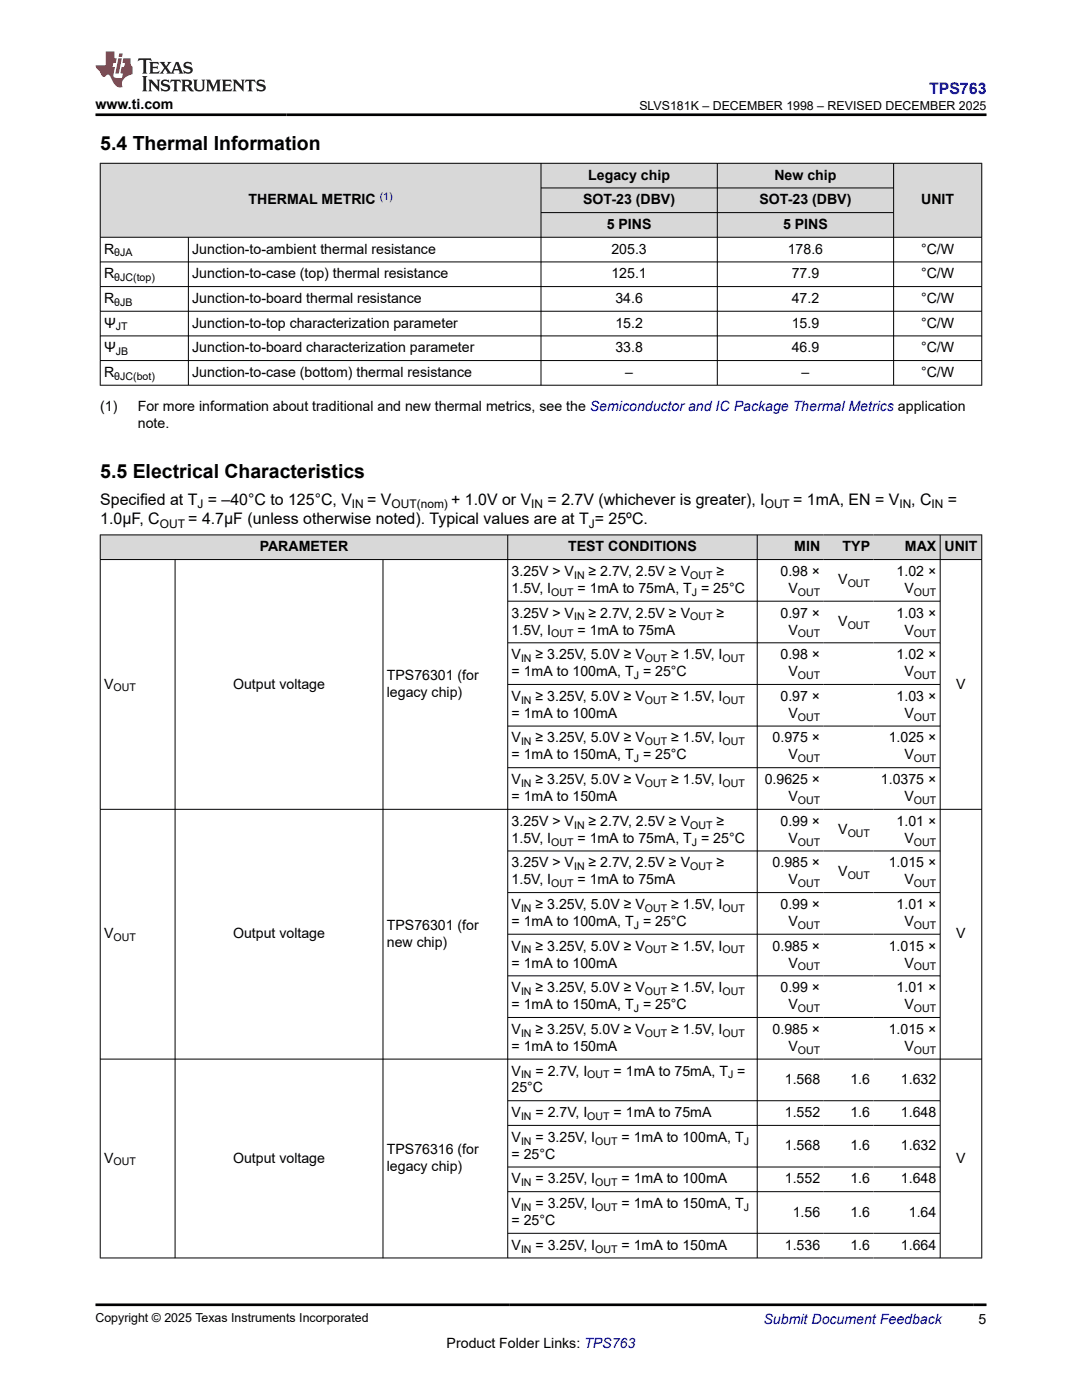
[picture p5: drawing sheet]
<svg xmlns="http://www.w3.org/2000/svg" width="216mm" height="279mm" viewBox="0 0 216 279" stroke-linecap="round" stroke-linejoin="round" font-family="sans-serif">
<defs><g id="words">
<g font-size="3.9">
<text x="20" y="29.9">5.4 Thermal Information</text>
<text x="20" y="95.4">5.5 Electrical Characteristics</text>
</g>
<text font-size="3.2" fill="#00f" x="185.4" y="18.7">TPS763</text>
<g font-size="3.2">
<text x="20" y="100.8">Specified at T = –40°C to 125°C, V</text>
<text x="73.3" y="100.8">= V</text>
<text x="90" y="100.8">+ 1.0V or V</text>
<text x="109.3" y="100.8">= 2.7V (whichever is greater), I</text>
<text x="158.3" y="100.8">= 1mA, EN = V</text>
<text x="181.8" y="100.8">, C</text>
<text x="189.2" y="100.8">=</text>
<text x="20" y="104.6">1.0µF, C</text>
<text x="37.6" y="104.6">= 4.7µF (unless otherwise noted). Typical values are at T = 25ºC.</text>
</g>
<g font-size="2.8">
<text x="19" y="21.8">www.ti.com</text>
<text x="117.4" y="35.9">Legacy chip</text>
<text x="154.5" y="35.9">New chip</text>
<text x="49.6" y="40.8">THERMAL METRIC</text>
<text x="116.4" y="40.8">SOT-23 (DBV)</text>
<text x="151.5" y="40.8">SOT-23 (DBV)</text>
<text x="183.8" y="40.8">UNIT</text>
<text x="121.1" y="45.7">5 PINS</text>
<text x="156.3" y="45.7">5 PINS</text>
<text x="20.8" y="50.6">R</text>
<text x="38.4" y="50.6">Junction-to-ambient thermal resistance</text>
<text x="122" y="50.6">205.3</text>
<text x="157.2" y="50.6">178.6</text>
<text x="183.8" y="50.6">°C/W</text>
<text x="20.8" y="55.5">R</text>
<text x="38.4" y="55.5">Junction-to-case (top) thermal resistance</text>
<text x="122" y="55.5">125.1</text>
<text x="158" y="55.5">77.9</text>
<text x="183.8" y="55.5">°C/W</text>
<text x="20.8" y="60.5">R</text>
<text x="20.8" y="65.4">Ψ</text>
<text x="38.4" y="60.5">Junction-to-board thermal resistance</text>
<text x="38.4" y="65.4">Junction-to-top characterization parameter</text>
<text x="122.8" y="60.5">34.6</text>
<text x="122.8" y="65.4">15.2</text>
<text x="158" y="60.5">47.2</text>
<text x="158" y="65.4">15.9</text>
<text x="183.8" y="60.5">°C/W</text>
<text x="183.8" y="65.4">°C/W</text>
<text x="20.8" y="70.3">Ψ</text>
<text x="38.4" y="70.3">Junction-to-board characterization parameter</text>
<text x="122.8" y="70.3">33.8</text>
<text x="158" y="70.3">46.9</text>
<text x="183.8" y="70.3">°C/W</text>
<text x="20.8" y="75.2">R</text>
<text x="38.4" y="75.2">Junction-to-case (bottom) thermal resistance</text>
<text x="124.8" y="75.2">–</text>
<text x="159.9" y="75.2">–</text>
<text x="183.8" y="75.2">°C/W</text>
<text x="20" y="82">(1)</text>
<text x="27.5" y="82">For more information about traditional and new thermal metrics, see the Semiconductor and IC Package Thermal Metrics application</text>
<text x="27.5" y="85.4">note.</text>
<text x="51.8" y="110">PARAMETER</text>
<text x="113.3" y="110">TEST CONDITIONS</text>
<text x="158.5" y="110">MIN</text>
<text x="168.1" y="110">TYP</text>
<text x="180.6" y="110">MAX</text>
<text x="188.5" y="110">UNIT</text>
<text x="102.1" y="114.9">3.25V &gt; V</text>
<text x="102.1" y="118.3">1.5V, I</text>
<text x="115.2" y="118.3">= 1mA to 75mA, T = 25°C</text>
<text x="117.5" y="114.9">≥ 2.7V, 2.5V ≥ V</text>
<text x="143" y="114.9">≥</text>
<text x="155.7" y="114.9">0.98 ×</text>
<text x="157.3" y="118.3">V</text>
<text x="167.3" y="116.6">V</text>
<text x="178.9" y="114.9">1.02 ×</text>
<text x="180.5" y="118.3">V</text>
<text x="102.1" y="123.3">3.25V &gt; V</text>
<text x="117.5" y="123.3">≥ 2.7V, 2.5V ≥ V</text>
<text x="143" y="123.3">≥</text>
<text x="155.7" y="123.3">0.97 ×</text>
<text x="167.3" y="124.9">V</text>
<text x="178.9" y="123.3">1.03 ×</text>
<text x="102.1" y="131.6">V</text>
<text x="102.1" y="126.6">1.5V, I</text>
<text x="106.9" y="131.6">≥ 3.25V, 5.0V ≥ V</text>
<text x="115.2" y="126.6">= 1mA to 75mA</text>
<text x="133.9" y="131.6">≥ 1.5V, I</text>
<text x="155.7" y="131.6">0.98 ×</text>
<text x="157.3" y="126.6">V</text>
<text x="178.9" y="131.6">1.02 ×</text>
<text x="180.5" y="126.6">V</text>
<text x="20.8" y="137.4">V</text>
<text x="46.5" y="137.4">Output voltage</text>
<text x="77.2" y="135.7">TPS76301 (for</text>
<text x="102.1" y="134.9">= 1mA to 100mA, T = 25°C</text>
<text x="157.3" y="134.9">V</text>
<text x="180.5" y="134.9">V</text>
<text x="190.8" y="137.4">V</text>
<text x="77.2" y="139.1">legacy chip)</text>
<text x="102.1" y="139.9">V</text>
<text x="102.1" y="143.3">= 1mA to 100mA</text>
<text x="106.9" y="139.9">≥ 3.25V, 5.0V ≥ V</text>
<text x="133.9" y="139.9">≥ 1.5V, I</text>
<text x="155.7" y="139.9">0.97 ×</text>
<text x="157.3" y="143.3">V</text>
<text x="178.9" y="139.9">1.03 ×</text>
<text x="180.5" y="143.3">V</text>
<text x="102.1" y="148.2">V</text>
<text x="106.9" y="148.2">≥ 3.25V, 5.0V ≥ V</text>
<text x="133.9" y="148.2">≥ 1.5V, I</text>
<text x="154.2" y="148.2">0.975 ×</text>
<text x="177.3" y="148.2">1.025 ×</text>
<text x="102.1" y="151.6">= 1mA to 150mA, T = 25°C</text>
<text x="157.3" y="151.6">V</text>
<text x="180.5" y="151.6">V</text>
<text x="102.1" y="156.5">V</text>
<text x="102.1" y="159.9">= 1mA to 150mA</text>
<text x="106.9" y="156.5">≥ 3.25V, 5.0V ≥ V</text>
<text x="133.9" y="156.5">≥ 1.5V, I</text>
<text x="152.6" y="156.5">0.9625 ×</text>
<text x="157.3" y="159.9">V</text>
<text x="175.8" y="156.5">1.0375 ×</text>
<text x="180.5" y="159.9">V</text>
<text x="102.1" y="164.8">3.25V &gt; V</text>
<text x="117.5" y="164.8">≥ 2.7V, 2.5V ≥ V</text>
<text x="143" y="164.8">≥</text>
<text x="155.7" y="164.8">0.99 ×</text>
<text x="167.3" y="166.5">V</text>
<text x="178.9" y="164.8">1.01 ×</text>
<text x="102.1" y="173.1">3.25V &gt; V</text>
<text x="102.1" y="168.2">1.5V, I</text>
<text x="115.2" y="168.2">= 1mA to 75mA, T = 25°C</text>
<text x="117.5" y="173.1">≥ 2.7V, 2.5V ≥ V</text>
<text x="143" y="173.1">≥</text>
<text x="154.2" y="173.1">0.985 ×</text>
<text x="157.3" y="168.2">V</text>
<text x="177.3" y="173.1">1.015 ×</text>
<text x="180.5" y="168.2">V</text>
<text x="102.1" y="176.5">1.5V, I</text>
<text x="115.2" y="176.5">= 1mA to 75mA</text>
<text x="157.3" y="176.5">V</text>
<text x="167.3" y="174.8">V</text>
<text x="180.5" y="176.5">V</text>
<text x="77.2" y="185.6">TPS76301 (for</text>
<text x="102.1" y="181.4">V</text>
<text x="102.1" y="184.8">= 1mA to 100mA, T = 25°C</text>
<text x="106.9" y="181.4">≥ 3.25V, 5.0V ≥ V</text>
<text x="133.9" y="181.4">≥ 1.5V, I</text>
<text x="155.7" y="181.4">0.99 ×</text>
<text x="157.3" y="184.8">V</text>
<text x="178.9" y="181.4">1.01 ×</text>
<text x="180.5" y="184.8">V</text>
<text x="20.8" y="187.3">V</text>
<text x="46.5" y="187.3">Output voltage</text>
<text x="77.2" y="188.9">new chip)</text>
<text x="102.1" y="189.7">V</text>
<text x="106.9" y="189.7">≥ 3.25V, 5.0V ≥ V</text>
<text x="133.9" y="189.7">≥ 1.5V, I</text>
<text x="154.2" y="189.7">0.985 ×</text>
<text x="177.3" y="189.7">1.015 ×</text>
<text x="190.8" y="187.3">V</text>
<text x="102.1" y="193.1">= 1mA to 100mA</text>
<text x="157.3" y="193.1">V</text>
<text x="180.5" y="193.1">V</text>
<text x="102.1" y="198">V</text>
<text x="102.1" y="201.4">= 1mA to 150mA, T = 25°C</text>
<text x="106.9" y="198">≥ 3.25V, 5.0V ≥ V</text>
<text x="133.9" y="198">≥ 1.5V, I</text>
<text x="155.7" y="198">0.99 ×</text>
<text x="157.3" y="201.4">V</text>
<text x="178.9" y="198">1.01 ×</text>
<text x="180.5" y="201.4">V</text>
<text x="102.1" y="206.3">V</text>
<text x="102.1" y="209.7">= 1mA to 150mA</text>
<text x="106.9" y="206.3">≥ 3.25V, 5.0V ≥ V</text>
<text x="133.9" y="206.3">≥ 1.5V, I</text>
<text x="154.2" y="206.3">0.985 ×</text>
<text x="157.3" y="209.7">V</text>
<text x="177.3" y="206.3">1.015 ×</text>
<text x="180.5" y="209.7">V</text>
<text x="102.1" y="214.6">V</text>
<text x="106.9" y="214.6">= 2.7V, I</text>
<text x="122.4" y="214.6">= 1mA to 75mA, T =</text>
<text x="102.1" y="218">25°C</text>
<text x="156.6" y="216.3">1.568</text>
<text x="169.7" y="216.3">1.6</text>
<text x="179.8" y="216.3">1.632</text>
<text x="102.1" y="222.9">V</text>
<text x="102.1" y="227.9">V</text>
<text x="106.9" y="222.9">= 2.7V, I</text>
<text x="106.9" y="227.9">= 3.25V, I</text>
<text x="122.4" y="222.9">= 1mA to 75mA</text>
<text x="124" y="227.9">= 1mA to 100mA, T</text>
<text x="156.6" y="222.9">1.552</text>
<text x="169.7" y="222.9">1.6</text>
<text x="179.8" y="222.9">1.648</text>
<text x="20.8" y="232">V</text>
<text x="46.5" y="232">Output voltage</text>
<text x="77.2" y="230.3">TPS76316 (for</text>
<text x="77.2" y="233.7">legacy chip)</text>
<text x="102.1" y="231.3">= 25°C</text>
<text x="156.6" y="229.6">1.568</text>
<text x="169.7" y="229.6">1.6</text>
<text x="179.8" y="229.6">1.632</text>
<text x="190.8" y="232">V</text>
<text x="102.1" y="236.2">V</text>
<text x="106.9" y="236.2">= 3.25V, I</text>
<text x="124" y="236.2">= 1mA to 100mA</text>
<text x="156.6" y="236.2">1.552</text>
<text x="169.7" y="236.2">1.6</text>
<text x="179.8" y="236.2">1.648</text>
<text x="102.1" y="241.1">V</text>
<text x="102.1" y="244.5">= 25°C</text>
<text x="106.9" y="241.1">= 3.25V, I</text>
<text x="124" y="241.1">= 1mA to 150mA, T</text>
<text x="158.2" y="242.8">1.56</text>
<text x="169.7" y="242.8">1.6</text>
<text x="181.3" y="242.8">1.64</text>
<text x="102.1" y="249.4">V</text>
<text x="106.9" y="249.4">= 3.25V, I</text>
<text x="124" y="249.4">= 1mA to 150mA</text>
<text x="156.6" y="249.4">1.536</text>
<text x="169.7" y="249.4">1.6</text>
<text x="179.8" y="249.4">1.664</text>
<text x="89.1" y="269">Product Folder Links: TPS763</text>
<text x="195.3" y="264.2">5</text>
</g>
<text font-size="2.8" fill="#00f" x="152.4" y="264.2">Submit Document Feedback</text>
<g font-size="2.5">
<text x="127.6" y="21.9">SLVS181K – DECEMBER 1998 – REVISED DECEMBER 2025</text>
<text x="19" y="263.9">Copyright © 2025 Texas Instruments Incorporated</text>
</g>
<g font-size="2.4">
<text x="39.4" y="101.5">J</text>
<text x="70.2" y="101.5">IN</text>
<text x="78.1" y="101.5">OUT(nom)</text>
<text x="106" y="101.5">IN</text>
<text x="152.6" y="101.5">OUT</text>
<text x="179.5" y="101.5">IN</text>
<text x="185.9" y="101.5">IN</text>
<text x="31.9" y="105.3">OUT</text>
<text x="117.5" y="105.3">J</text>
</g>
<text font-size="2.1" fill="#00f" x="75.8" y="39.8">(1)</text>
<g font-size="2.1">
<text x="22.8" y="51.2">θJA</text>
<text x="22.8" y="56.1">θJC(top)</text>
<text x="22.8" y="61">θJB</text>
<text x="23.1" y="66">JT</text>
<text x="23.1" y="70.9">JB</text>
<text x="22.8" y="75.8">θJC(bot)</text>
<text x="110" y="118.9">OUT</text>
<text x="114.6" y="115.5">IN</text>
<text x="137.7" y="115.5">OUT</text>
<text x="138.1" y="118.9">J</text>
<text x="159.2" y="118.9">OUT</text>
<text x="169.2" y="117.2">OUT</text>
<text x="182.4" y="118.9">OUT</text>
<text x="114.6" y="123.8">IN</text>
<text x="137.7" y="123.8">OUT</text>
<text x="169.2" y="125.5">OUT</text>
<text x="110" y="127.2">OUT</text>
<text x="159.2" y="127.2">OUT</text>
<text x="182.4" y="127.2">OUT</text>
<text x="22.6" y="138">OUT</text>
<text x="104" y="132.1">IN</text>
<text x="126.5" y="135.5">J</text>
<text x="128.7" y="132.1">OUT</text>
<text x="144.2" y="132.1">OUT</text>
<text x="159.2" y="135.5">OUT</text>
<text x="182.4" y="135.5">OUT</text>
<text x="104" y="140.4">IN</text>
<text x="128.7" y="140.4">OUT</text>
<text x="144.2" y="140.4">OUT</text>
<text x="159.2" y="143.8">OUT</text>
<text x="182.4" y="143.8">OUT</text>
<text x="104" y="148.7">IN</text>
<text x="128.7" y="148.7">OUT</text>
<text x="144.2" y="148.7">OUT</text>
<text x="126.5" y="152.1">J</text>
<text x="159.2" y="152.1">OUT</text>
<text x="182.4" y="152.1">OUT</text>
<text x="104" y="157">IN</text>
<text x="128.7" y="157">OUT</text>
<text x="144.2" y="157">OUT</text>
<text x="159.2" y="160.4">OUT</text>
<text x="182.4" y="160.4">OUT</text>
<text x="114.6" y="165.4">IN</text>
<text x="137.7" y="165.4">OUT</text>
<text x="169.2" y="167.1">OUT</text>
<text x="110" y="168.7">OUT</text>
<text x="114.6" y="173.7">IN</text>
<text x="137.7" y="173.7">OUT</text>
<text x="138.1" y="168.7">J</text>
<text x="159.2" y="168.7">OUT</text>
<text x="182.4" y="168.7">OUT</text>
<text x="110" y="177.1">OUT</text>
<text x="159.2" y="177.1">OUT</text>
<text x="169.2" y="175.4">OUT</text>
<text x="182.4" y="177.1">OUT</text>
<text x="104" y="182">IN</text>
<text x="126.5" y="185.4">J</text>
<text x="128.7" y="182">OUT</text>
<text x="144.2" y="182">OUT</text>
<text x="159.2" y="185.4">OUT</text>
<text x="182.4" y="185.4">OUT</text>
<text x="22.6" y="187.8">OUT</text>
<text x="104" y="190.3">IN</text>
<text x="128.7" y="190.3">OUT</text>
<text x="144.2" y="190.3">OUT</text>
<text x="159.2" y="193.7">OUT</text>
<text x="182.4" y="193.7">OUT</text>
<text x="104" y="198.6">IN</text>
<text x="126.5" y="202">J</text>
<text x="128.7" y="198.6">OUT</text>
<text x="144.2" y="198.6">OUT</text>
<text x="159.2" y="202">OUT</text>
<text x="182.4" y="202">OUT</text>
<text x="104" y="206.9">IN</text>
<text x="128.7" y="206.9">OUT</text>
<text x="144.2" y="206.9">OUT</text>
<text x="104" y="215.2">IN</text>
<text x="117.2" y="215.2">OUT</text>
<text x="145.3" y="215.2">J</text>
<text x="159.2" y="210.3">OUT</text>
<text x="182.4" y="210.3">OUT</text>
<text x="104" y="223.5">IN</text>
<text x="117.2" y="223.5">OUT</text>
<text x="22.6" y="232.6">OUT</text>
<text x="104" y="228.4">IN</text>
<text x="118.8" y="228.4">OUT</text>
<text x="148.4" y="228.4">J</text>
<text x="104" y="236.7">IN</text>
<text x="118.8" y="236.7">OUT</text>
<text x="104" y="241.7">IN</text>
<text x="118.8" y="241.7">OUT</text>
<text x="148.4" y="241.7">J</text>
<text x="104" y="250">IN</text>
<text x="118.8" y="250">OUT</text>
</g>
</g></defs>
<g fill="#d8d8d8">
<path d="M20 32.6h175.9v4.9h-175.9z" fill-rule="evenodd"/>
<path d="M20.1 32.6h87.8v14.7h-87.8z" fill-rule="evenodd"/>
<path d="M108 32.6h35.1v4.8h-35.1z" fill-rule="evenodd"/>
<path d="M143.2 32.6h35v4.8h-35z" fill-rule="evenodd"/>
<path d="M178.4 32.6h17.4v14.7h-17.4z" fill-rule="evenodd"/>
<path d="M108 37.6h35.1v4.8h-35.1z" fill-rule="evenodd"/>
<path d="M143.2 37.6h35v4.8h-35z" fill-rule="evenodd"/>
<path d="M108 42.5h35.1v4.8h-35.1z" fill-rule="evenodd"/>
<path d="M143.2 42.5h35v4.8h-35z" fill-rule="evenodd"/>
</g>
<g fill="none" stroke="#000" stroke-width=".2">
<path d="M19.9 32.6h176.1M20 32.5v44.4M107.9 32.5v44.4M107.9 37.5h70.5M143.1 32.5v44.4M178.3 32.5v44.4M195.9 32.5v44.4M19.9 47.4h176.1M19.9 52.3h176.1M19.9 57.2h176.1M37.6 47.4v29.5M107.9 42.4h70.5"/>
<path d="M19.9 62.1h176.1M19.9 67h176.1M19.9 72h176.1M19.9 76.9h176.1"/>
</g>
<g fill="#d8d8d8">
<path d="M20 106.8h175.9v4.9h-175.9z" fill-rule="evenodd"/>
<path d="M20.1 106.8h81.2v4.8h-81.2z" fill-rule="evenodd"/>
<path d="M101.4 106.8h49.6v4.8h-49.6z" fill-rule="evenodd"/>
<path d="M151.2 106.8h13.2v4.8h-13.2z" fill-rule="evenodd"/>
<path d="M164.4 106.8h9.9v4.8h-9.9z" fill-rule="evenodd"/>
<path d="M174.3 106.8h13.2v4.8h-13.2z" fill-rule="evenodd"/>
<path d="M187.7 106.8h8.1v4.8h-8.1z" fill-rule="evenodd"/>
</g>
<g fill="none" stroke="#000" stroke-width=".2">
<path d="M19.9 106.8h176.1M19.9 111.7h176.1M20 106.7v144.4M34.9 111.7v139.4M76.4 111.7v139.4M101.3 106.7v144.4M101.3 120h86.4M151.1 106.7v144.4M187.6 106.7v144.4M195.9 106.7v144.4M101.3 128.3h86.4M101.3 136.6h86.4"/>
<path d="M101.3 144.9h86.4M101.3 153.2h86.4M19.9 161.5h176.1M101.3 169.8h86.4M101.3 178.1h86.4M101.3 186.4h86.4M101.3 194.8h86.4M19.9 211.4h176.1M101.3 203.1h86.4M101.3 219.7h86.4M101.3 224.6h86.4M101.3 232.9h86.4"/>
<path d="M101.3 237.8h86.4M19.9 251.1h176.1M101.3 246.1h86.4"/>
</g>
<path d="M27.7 11.6l-.2 .6 .5-.2h.6v.1v2.2l-.2 .4h1l-.2-.4v-2.2v-.1h.5l.5 .2-.1-.6zM29.8 12.4l.2 .3v1.6l-.2 .4h1.9l.1-.6a1.08 1.08 0 0 1-1.3 .2v-.7h.6l.4 .2v-.7l-.4 .2h-.6v-.5l.2-.2a1 1 0 0 1 1 .3l-.1-.5zM31.8 12.4l1 1.1-1 1.2h.9l-.2-.2 .4-.8 .5 .8-.2 .2h1.6l-.2-.2 .1-.5h1l.1 .5-.1 .2h.9l-.2-.4-.8-1.9h-.5l-1 2.1-.8-1.1 .9-1h-.8l.2 .2-.5 .6-.3-.6 .1-.2zM35.2 12.8l.4 1h-.8zM36.8 12.5a.65 .65 0 0 0-.2 .7 .65 .65 0 0 0 .6 .5l.7 .1 .1 .3a.79 .79 0 0 1-.7 .4 .79 .79 0 0 1-.7-.5l.1 .7 .2-.1a.93 .93 0 0 0 1.1 0 .93 .93 0 0 0 .4-.9 1.46 1.46 0 0 0-1.2-.6l-.1-.3a1.09 1.09 0 0 1 1.2 .2l-.2-.6-.1 .1-.6-.2zM28.4 15.2l.2 .4v2.2l-.2 .4h1l-.2-.4v-2.2l.2-.4zM29.6 15.9l.2 .4v1.5l-.2 .4h.8l-.3-.4v-1.3l1.7 1.8v-2l.2-.4h-.8l.2 .2 .1 1.1-1.2-1.3zM32.3 16a.65 .65 0 0 0-.2 .8 .65 .65 0 0 0 .7 .4l.6 .2 .1 .2a.79 .79 0 0 1-.7 .4 .79 .79 0 0 1-.7-.5l.1 .7 .2-.1a.93 .93 0 0 0 1.1 .1 .93 .93 0 0 0 .4-1 1.46 1.46 0 0 0-1.2-.5l-.1-.4a1.09 1.09 0 0 1 1.2 .2l-.2-.6-.1 .1-.6-.1zM34.1 15.9l-.1 .6a.63 .63 0 0 1 .7-.3l.1 1.6-.3 .4h1l-.2-.4v-1.6a.66 .66 0 0 1 .8 .3l-.1-.6zM36.2 15.9l.2 .4v1.5l-.2 .4h.9l-.2-.2v-.7h.5l.1 .2a.79 .79 0 0 0 1.2 .6l-1-.9a.61 .61 0 0 0 .6-.6 .61 .61 0 0 0-.5-.7zM36.9 16.2h.2a.47 .47 0 0 1 .5 .1 .47 .47 0 0 1 .1 .5l-.2 .1-.6 .1zM38.5 15.9l.2 .2a2.27 2.27 0 0 0 .4 2 1.04 1.04 0 0 0 1.7-.7v-1.3l.2-.2h-.8l.2 .4v1.1a.6 .6 0 0 1-.6 .6 .6 .6 0 0 1-.6-.6v-1.1l.3-.4zM41.1 15.9l.2 .4v1.5l-.2 .4h.7l-.2-.4v-1.4l.9 1.9 .8-1.9v1.4l-.2 .4h1l-.3-.4v-1.5l.3-.4h-.8l-.7 1.5-.7-1.5zM44.3 15.9l.2 .4v1.5l-.2 .4h1.9l.1-.6a1.09 1.09 0 0 1-1.3 .2v-.7h.6l.4 .2v-.6l-.4 .2h-.6v-.6l.2-.1a1.01 1.01 0 0 1 1 .3l-.1-.6zM46.4 15.9l.3 .4v1.5l-.3 .4h.8l-.2-.4v-1.3l1.6 1.8v-2l.2-.4h-.7l.2 .2v1.1l-1.2-1.3zM49 15.9l-.1 .6a.63 .63 0 0 1 .8-.3v1.6l-.3 .4h1l-.2-.4v-1.6a.66 .66 0 0 1 .8 .3l-.1-.6zM51.4 16a.65 .65 0 0 0-.2 .8 .65 .65 0 0 0 .6 .4l.6 .2 .2 .2a.79 .79 0 0 1-.8 .4 .79 .79 0 0 1-.6-.5l.1 .7 .2-.1a.93 .93 0 0 0 1 .1 .93 .93 0 0 0 .5-1 1.46 1.46 0 0 0-1.3-.5l-.1-.4a1.09 1.09 0 0 1 1.3 .2l-.2-.6-.2 .1-.5-.1z" fill="#231f20"/>
<path d="M21.1 10.3v2.7h-2.1l.1 .4 .9 1a.95 .95 0 0 0 .9 .9 .59 .59 0 0 1 .6-.4 .59 .59 0 0 1 .5 .3l.4 .8a1.59 1.59 0 0 0 2.1 1.4 1.61 1.61 0 0 1 1-2.3l1-.3-.1-1.5a1.59 1.59 0 0 1-.4-1.7h-1.4l-.2 .9h.5l-.1 .9h-.5l-.2 .9v.3l.4 .1-.2 .9h-.6a.73 .73 0 0 1-1.1-.7l.3-1.5h-.5l.2-.9h.5l.2-.9h-.5v-1.3zM23.6 11.6l-.6 3.1h.7l.6-3.1zM23.8 10.7l-.1 .6h.7l.1-.6z" fill="#ed1c24"/>
<path d="M19 22.9h177.8M19 260.4h177.8" fill="none" stroke="#000" stroke-width=".53"/>
<use href="#words"/>
</svg>
